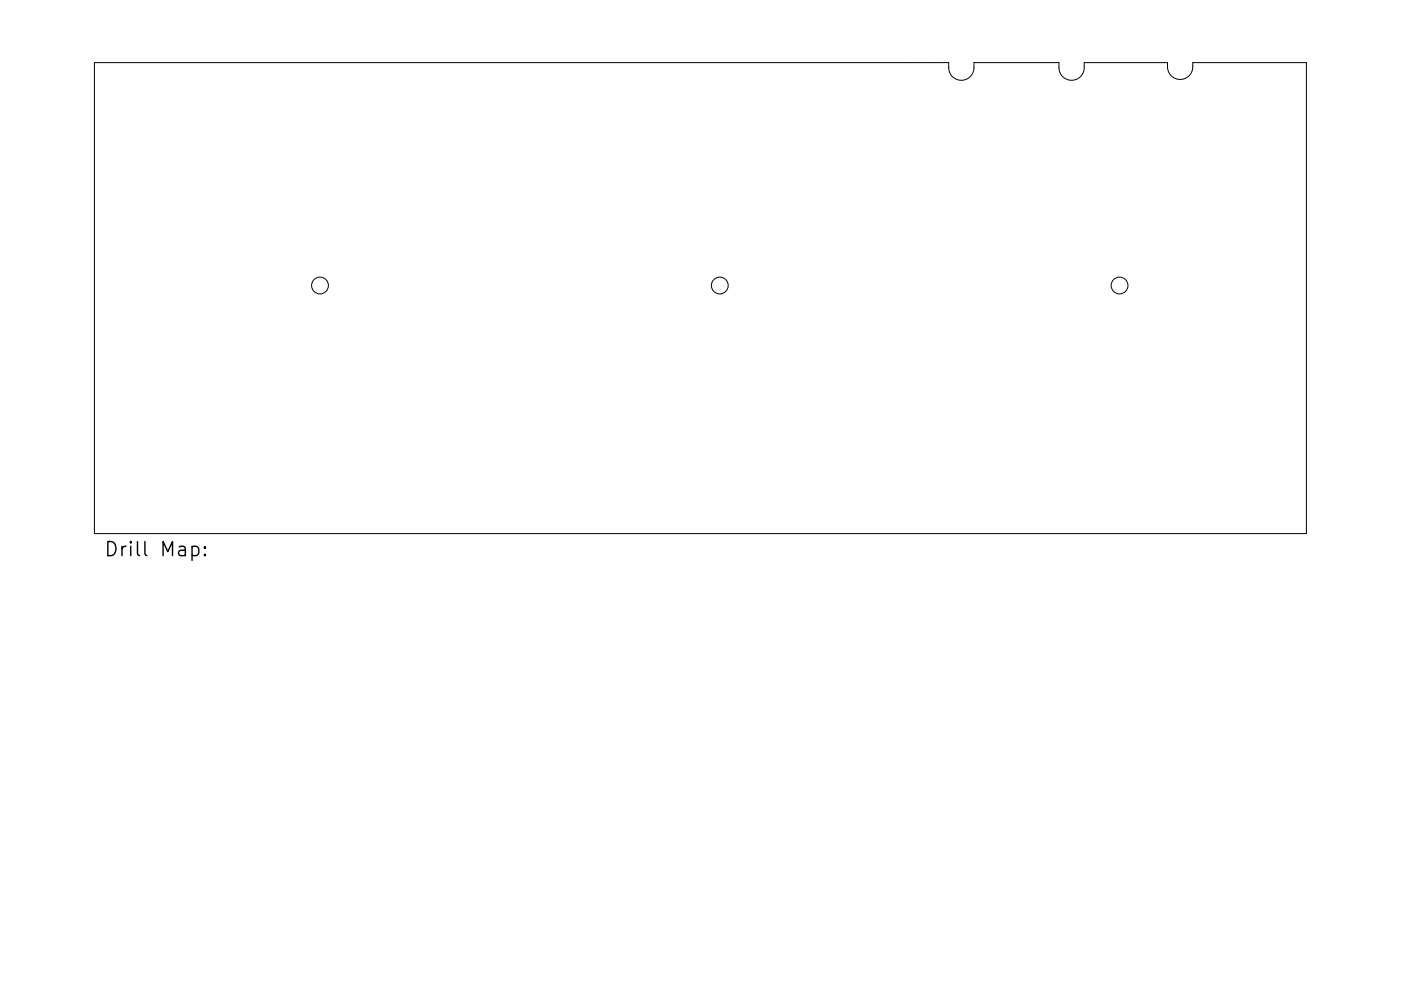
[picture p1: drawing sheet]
<svg xmlns="http://www.w3.org/2000/svg" width="297mm" height="210mm" viewBox="0 0 297 210" stroke-linecap="round" stroke-linejoin="round" font-family="sans-serif">
<defs><g id="words">
<text font-size="4.2" x="22" y="118">Drill Map:</text>
</g></defs>
<g fill="none" stroke="#000" stroke-width=".21">
<path d="M20 13.3h181.1v1.1a2.68 2.68 0 0 0 2.7 2.6 2.68 2.68 0 0 0 2.7-2.6v-1.1h18v1.1a2.68 2.68 0 0 0 2.7 2.6 2.68 2.68 0 0 0 2.7-2.6v-1.1h17.6v.9a2.68 2.68 0 0 0 2.7 2.7 2.68 2.68 0 0 0 2.7-2.7v-.9h24.1v99.9h-257z"/>
<circle cx="67.8" cy="60.6" r="1.78"/>
<circle cx="152.6" cy="60.6" r="1.78"/>
<circle cx="237.4" cy="60.6" r="1.78"/>
</g>
<path d="M40.7 116l.9-.1 .6 .6v.8l-.3 .5-.3 .1-.9-.1M43.4 117.6l.2 .2-.2 .1-.1-.1 .1-.2v.3M43.4 116l.2 .2-.2 .1-.1-.1 .1-.2v.3" fill="none" stroke="#000" stroke-width=".3"/>
<use href="#words"/>
</svg>
